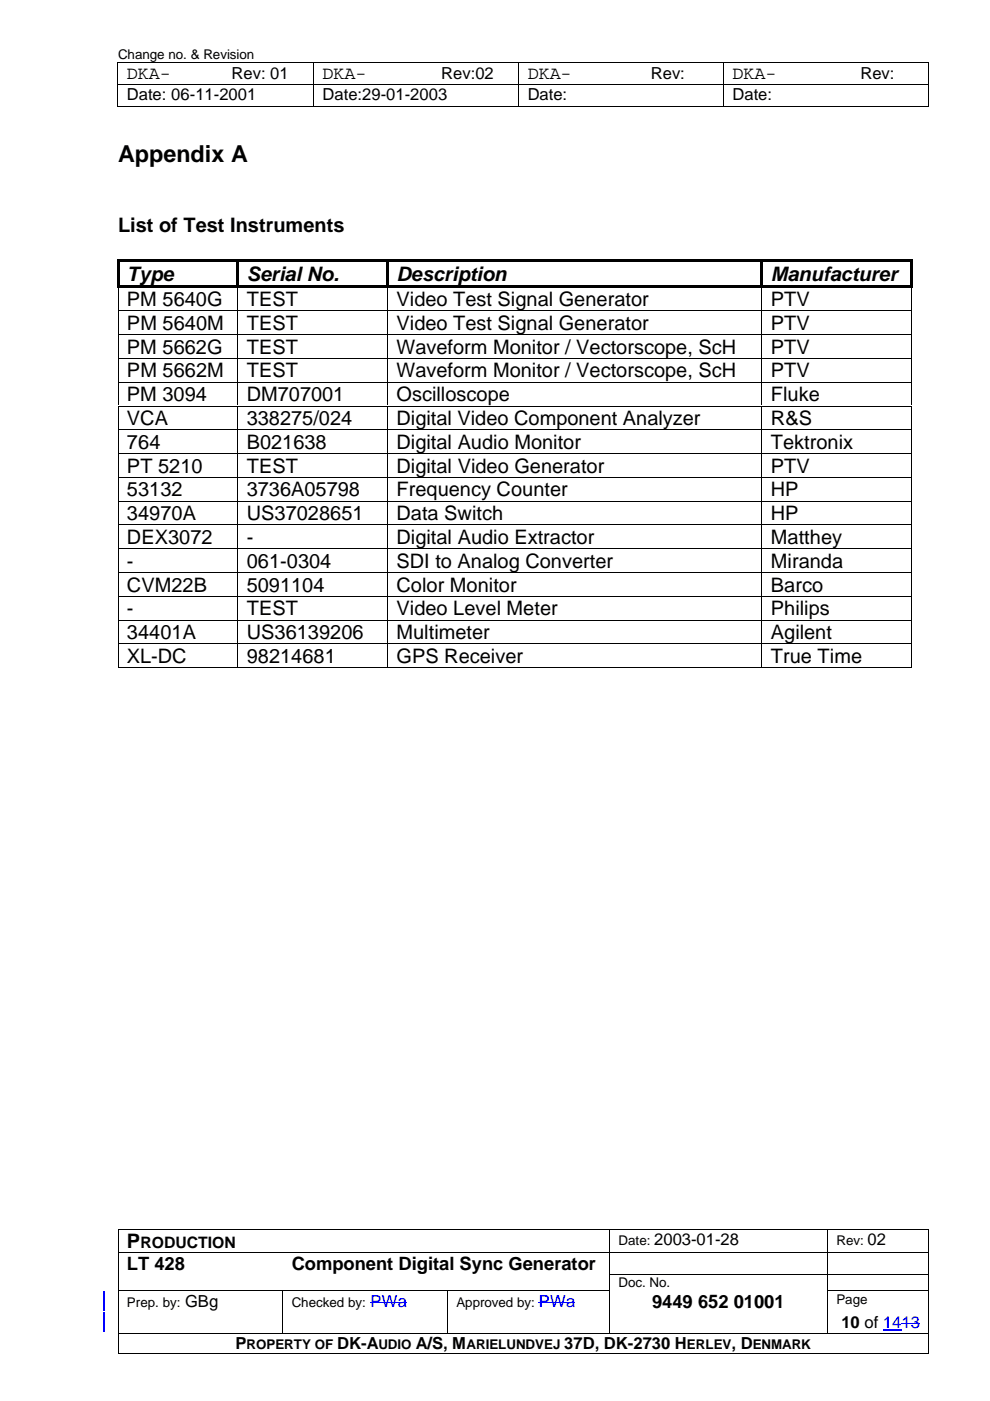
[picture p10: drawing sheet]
<svg xmlns="http://www.w3.org/2000/svg" width="210mm" height="297mm" viewBox="0 0 210 297" stroke-linecap="round" stroke-linejoin="round" font-family="sans-serif">
<defs><g id="words">
<text font-size="5" x="25" y="34.4">Appendix A</text>
<g font-size="4.2">
<text x="25" y="49.2">List of Test Instruments</text>
<text x="26.9" y="59.5">Type</text>
<text x="52.3" y="59.5">Serial No.</text>
<text x="84.1" y="59.5">Description</text>
<text x="163.4" y="59.5">Manufacturer</text>
<text x="26.9" y="64.9">PM 5640G</text>
<text x="52.3" y="64.9">TEST</text>
<text x="84.1" y="64.9">Video Test Signal Generator</text>
<text x="163.4" y="64.9">PTV</text>
<text x="26.9" y="69.9">PM 5640M</text>
<text x="52.3" y="69.9">TEST</text>
<text x="84.1" y="69.9">Video Test Signal Generator</text>
<text x="163.4" y="69.9">PTV</text>
<text x="26.9" y="75">PM 5662G</text>
<text x="52.3" y="75">TEST</text>
<text x="84.1" y="75">Waveform Monitor / Vectorscope, ScH</text>
<text x="163.4" y="75">PTV</text>
<text x="26.9" y="80">PM 5662M</text>
<text x="52.3" y="80">TEST</text>
<text x="84.1" y="80">Waveform Monitor / Vectorscope, ScH</text>
<text x="163.4" y="80">PTV</text>
<text x="26.9" y="85">PM 3094</text>
<text x="52.3" y="85">DM707001</text>
<text x="84.1" y="85">Oscilloscope</text>
<text x="163.4" y="85">Fluke</text>
<text x="26.9" y="90.1">VCA</text>
<text x="26.9" y="95.2">764</text>
<text x="52.3" y="90.1">338275/024</text>
<text x="52.3" y="95.2">B021638</text>
<text x="84.1" y="90.1">Digital Video Component Analyzer</text>
<text x="84.1" y="95.2">Digital Audio Monitor</text>
<text x="163.4" y="90.1">R&amp;S</text>
<text x="163.4" y="95.2">Tektronix</text>
<text x="26.9" y="100.2">PT 5210</text>
<text x="52.3" y="100.2">TEST</text>
<text x="84.1" y="100.2">Digital Video Generator</text>
<text x="163.4" y="100.2">PTV</text>
<text x="26.9" y="105.2">53132</text>
<text x="52.3" y="105.2">3736A05798</text>
<text x="84.1" y="105.2">Frequency Counter</text>
<text x="163.4" y="105.2">HP</text>
<text x="26.9" y="110.3">34970A</text>
<text x="52.3" y="110.3">US37028651</text>
<text x="84.1" y="110.3">Data Switch</text>
<text x="163.4" y="110.3">HP</text>
<text x="26.9" y="115.3">DEX3072</text>
<text x="52.3" y="115.3">-</text>
<text x="84.1" y="115.3">Digital Audio Extractor</text>
<text x="163.4" y="115.3">Matthey</text>
<text x="26.9" y="120.3">-</text>
<text x="26.9" y="125.4">CVM22B</text>
<text x="52.3" y="120.3">061-0304</text>
<text x="52.3" y="125.4">5091104</text>
<text x="84.1" y="120.3">SDI to Analog Converter</text>
<text x="84.1" y="125.4">Color Monitor</text>
<text x="163.4" y="120.3">Miranda</text>
<text x="163.4" y="125.4">Barco</text>
<text x="26.9" y="130.5">-</text>
<text x="52.3" y="130.5">TEST</text>
<text x="84.1" y="130.5">Video Level Meter</text>
<text x="163.4" y="130.5">Philips</text>
<text x="26.9" y="135.5">34401A</text>
<text x="52.3" y="135.5">US36139206</text>
<text x="84.1" y="135.5">Multimeter</text>
<text x="163.4" y="135.5">Agilent</text>
<text x="26.9" y="140.5">XL-DC</text>
<text x="52.3" y="140.5">98214681</text>
<text x="84.1" y="140.5">GPS Receiver</text>
<text x="163.4" y="140.5">True Time</text>
<text x="26.9" y="264.6">P</text>
</g>
<g font-size="3.9">
<text x="26.9" y="16.7">DKA-</text>
<text x="68.4" y="16.7">DKA-</text>
<text x="111.9" y="16.7">DKA-</text>
<text x="155.3" y="16.7">DKA-</text>
<text x="26.9" y="269.3">LT 428</text>
<text x="61.8" y="269.3">Component Digital Sync Generator</text>
<text x="138.3" y="277.4">9449 652 01001</text>
</g>
<g font-size="3.5">
<text x="49.1" y="16.7">Rev: 01</text>
<text x="93.6" y="16.7">Rev:02</text>
<text x="138" y="16.7">Rev:</text>
<text x="182.5" y="16.7">Rev:</text>
<text x="26.9" y="21.3">Date: 06-11-2001</text>
<text x="68.4" y="21.3">Date:29-01-2003</text>
<text x="111.9" y="21.3">Date:</text>
<text x="155.3" y="21.3">Date:</text>
<text x="138.7" y="264">2003-01-28</text>
<text x="183.9" y="264">02</text>
<text x="39.2" y="277.1">GBg</text>
<text x="178.4" y="281.5">10 of 1413</text>
<text x="50" y="286.1">P</text>
<text x="71.5" y="286.1">DK-A</text>
<text x="88.1" y="286.1">A/S, M</text>
<text x="119.6" y="286.1">37D, DK-2730 H</text>
<text x="155.1" y="286.1">, D</text>
</g>
<g font-size="3.5" fill="#00f">
<text x="78.6" y="277.1">PWa</text>
<text x="114.2" y="277.1">PWa</text>
</g>
<text font-size="3.3" x="29.8" y="264.6">RODUCTION</text>
<g font-size="2.8">
<text x="25" y="12.6">Change no. &amp; Revision</text>
<text x="131.1" y="264">Date:</text>
<text x="177.3" y="264">Rev:</text>
<text x="131.1" y="273">Doc. No.</text>
<text x="26.9" y="277.1">Prep. by:</text>
<text x="61.8" y="277.1">Checked by:</text>
<text x="96.8" y="277.1">Approved by:</text>
<text x="177.3" y="276.4">Page</text>
<text x="52.3" y="286.1">ROPERTY OF</text>
<text x="80.2" y="286.1">UDIO</text>
<text x="98.9" y="286.1">ARIELUNDVEJ</text>
<text x="145.6" y="286.1">ERLEV</text>
<text x="159.6" y="286.1">ENMARK</text>
</g>
</g></defs>
<g fill="#000">
<path d="M24.9 13.2h.2v.2h-.2zM24.9 17.8h.2v.2h-.2zM47.1 13.2h.1v.2h-.1zM47.1 17.8h.1v.2h-.1zM66.4 13.2h.2v.2h-.2zM66.4 17.8h.2v.2h-.2zM91.5 13.2h.2v.2h-.2zM91.5 17.8h.2v.2h-.2zM109.9 13.2h.2v.2h-.2zM109.9 17.8h.2v.2h-.2zM136 13.2h.1v.2h-.1zM136 17.8h.1v.2h-.1z"/>
<path d="M153.3 13.2h.2v.2h-.2zM153.3 17.8h.2v.2h-.2zM180.4 13.2h.2v.2h-.2zM180.4 17.8h.2v.2h-.2zM196.8 13.2h.2v.2h-.2zM196.8 17.8h.2v.2h-.2zM24.9 22.5h.2v.1h-.2zM66.4 22.5h.2v.1h-.2zM109.9 22.5h.2v.1h-.2zM153.3 22.5h.2v.1h-.2zM196.8 22.5h.2v.1h-.2zM24.8 55h.5v.6h-.5z"/>
<path d="M24.8 55h.5v.5h-.5zM25.3 55h24.9v.5h-24.9zM50.2 55.5l.5 .1zM50.2 55h.5v.5h-.5zM50.7 55h31.2v.5h-31.2zM81.9 55.5l.5 .1zM81.9 55h.5v.5h-.5zM82.4 55h78.9v.5h-78.9zM161.3 55.5l.5 .1zM161.3 55h.5v.5h-.5zM161.8 55h31.2v.5h-31.2zM193 55h.5v.6h-.5z"/>
<path d="M193 55h.5v.5h-.5zM24.8 55.6h.5v4.8h-.5zM24.8 60.4h.5v.5h-.5zM24.9 60.9h.2zM24.9 65.8h.2v.2h-.2zM24.9 70.9h.2v.1h-.2zM24.9 75.9h.2v.2h-.2zM25.3 60.4h.5v.5h-.5zM25.8 60.4h24.4v.5h-24.4zM50.2 55.6h.5v4.8h-.5zM50.2 60.4h.5v.5h-.5zM50.3 60.9h.2z"/>
<path d="M50.3 65.8h.2v.2h-.2zM50.3 70.9h.2v.1h-.2zM50.3 75.9h.2v.2h-.2zM50.7 60.4h.5v.5h-.5zM51.2 60.4h30.7v.5h-30.7zM81.9 55.6h.5v4.8h-.5zM81.9 60.4h.5v.5h-.5zM82.1 60.9h.2zM82.1 65.8h.2v.2h-.2zM82.1 70.9h.2v.1h-.2zM82.1 75.9h.2v.2h-.2zM82.4 60.4h.5v.5h-.5z"/>
<path d="M82.9 60.4h78.4v.5h-78.4zM161.3 55.6h.5v4.8h-.5zM161.3 60.4h.5v.5h-.5zM161.5 60.9h.1zM161.5 65.8h.1v.2h-.1zM161.5 70.9h.1v.1h-.1zM161.5 75.9h.1v.2h-.1zM161.8 60.4h.5v.5h-.5zM162.3 60.4h30.7v.5h-30.7zM193 55.6h.5v4.8h-.5zM193 60.4h.5v.5h-.5zM193.2 60.9h.2z"/>
<path d="M193.2 65.8h.2v.2h-.2zM193.2 70.9h.2v.1h-.2zM193.2 75.9h.2v.2h-.2zM24.9 80.9h.2v.2h-.2zM24.9 86h.2v.2h-.2zM24.9 91h.2v.2h-.2zM24.9 96.1h.2v.2h-.2zM50.3 80.9h.2v.2h-.2zM50.3 86h.2v.2h-.2zM50.3 91h.2v.2h-.2zM50.3 96.1h.2v.2h-.2zM82.1 80.9h.2v.2h-.2z"/>
<path d="M82.1 86h.2v.2h-.2zM82.1 91h.2v.2h-.2zM82.1 96.1h.2v.2h-.2zM161.5 80.9h.1v.2h-.1zM161.5 86h.1v.2h-.1zM161.5 91h.1v.2h-.1zM161.5 96.1h.1v.2h-.1zM193.2 80.9h.2v.2h-.2zM193.2 86h.2v.2h-.2zM193.2 91h.2v.2h-.2zM193.2 96.1h.2v.2h-.2zM24.9 101.1h.2v.2h-.2z"/>
<path d="M24.9 106.2h.2v.1h-.2zM24.9 111.2h.2v.2h-.2zM24.9 116.2h.2v.2h-.2zM50.3 101.1h.2v.2h-.2zM50.3 106.2h.2v.1h-.2zM50.3 111.2h.2v.2h-.2zM50.3 116.2h.2v.2h-.2zM82.1 101.1h.2v.2h-.2zM82.1 106.2h.2v.1h-.2zM82.1 111.2h.2v.2h-.2zM82.1 116.2h.2v.2h-.2zM161.5 101.1h.1v.2h-.1z"/>
<path d="M161.5 106.2h.1v.1h-.1zM161.5 111.2h.1v.2h-.1zM161.5 116.2h.1v.2h-.1zM193.2 101.1h.2v.2h-.2zM193.2 106.2h.2v.1h-.2zM193.2 111.2h.2v.2h-.2zM193.2 116.2h.2v.2h-.2zM24.9 121.3h.2v.2h-.2zM24.9 126.4h.2v.1h-.2zM24.9 131.4h.2v.2h-.2zM24.9 136.4h.2v.2h-.2zM50.3 121.3h.2v.2h-.2z"/>
<path d="M50.3 126.4h.2v.1h-.2zM50.3 131.4h.2v.2h-.2zM50.3 136.4h.2v.2h-.2zM82.1 121.3h.2v.2h-.2zM82.1 126.4h.2v.1h-.2zM82.1 131.4h.2v.2h-.2zM82.1 136.4h.2v.2h-.2zM161.5 121.3h.1v.2h-.1zM161.5 126.4h.1v.1h-.1zM161.5 131.4h.1v.2h-.1zM161.5 136.4h.1v.2h-.1zM193.2 121.3h.2v.2h-.2z"/>
<path d="M193.2 126.4h.2v.1h-.2zM193.2 131.4h.2v.2h-.2zM193.2 136.4h.2v.2h-.2zM24.9 141.5h.2v.1h-.2zM50.3 141.5h.2v.1h-.2zM82.1 141.5h.2v.1h-.2zM161.5 141.5h.1v.1h-.1zM193.2 141.5h.2v.1h-.2zM24.9 260.5h.2v.2h-.2zM24.9 265.5h.2v.2h-.2zM24.9 270.2h.2v.2h-.2zM24.9 273.6h.2v.2h-.2z"/>
<path d="M59.8 265.5h.2v.2h-.2zM59.8 273.6h.2v.2h-.2zM59.9 273.6h.1v.2h-.1zM94.8 273.6h.2v.2h-.2zM129.2 260.5h.1v.2h-.1zM129.2 265.5h.1v.2h-.1zM129.2 270.2h.1v.2h-.1zM129.2 273.6h.1v.2h-.1zM175.3 260.5h.2v.2h-.2zM175.3 265.5h.2v.2h-.2zM175.3 270.2h.2v.2h-.2zM175.3 273.6h.2v.2h-.2z"/>
<path d="M196.8 260.5h.2v.2h-.2zM196.8 265.5h.2v.2h-.2zM196.8 270.2h.2v.2h-.2zM196.8 273.6h.2v.2h-.2zM24.9 282.7h.2v.2h-.2zM24.9 286.9h.2v.2h-.2zM59.9 282.7h.1v.2h-.1zM94.8 282.7h.2v.2h-.2zM129.2 282.7h.1v.2h-.1zM175.3 282.7h.2v.2h-.2zM196.8 282.7h.2v.2h-.2zM196.8 286.9h.2v.2h-.2z"/>
</g>
<g fill="none" stroke="#000" stroke-width=".21">
<path d="M25 13.4v4.4M25 18v4.5M25.1 13.3h22M25.1 17.9h22M47.2 13.3h19.2M47.2 17.9h19.2M66.5 13.4v4.4M66.5 18v4.5M66.6 13.3h24.9M66.6 17.9h24.9M91.7 13.3h18.2M91.7 17.9h18.2"/>
<path d="M110 13.4v4.4M110 18v4.5M110.1 13.3h25.9M110.1 17.9h25.9M136.1 13.3h17.2M136.1 17.9h17.2M153.4 13.4v4.4M153.4 18v4.5M153.5 13.3h26.9M153.5 17.9h26.9M180.6 13.3h16.2M180.6 17.9h16.2"/>
<path d="M196.9 13.4v4.4M196.9 18v4.5M25.1 22.5h41.3M66.6 22.5h43.3M110.1 22.5h43.2M153.5 22.5h43.3M25 60.9v4.9M25 66v4.9M25 71v4.9M25 76.1v4.8M25.1 65.9h25.2M25.1 70.9h25.2"/>
<path d="M25.1 76h25.2M50.4 60.9v4.9M50.4 66v4.9M50.4 71v4.9M50.4 76.1v4.8M50.5 65.9h31.6M50.5 70.9h31.6M50.5 76h31.6M82.2 60.9v4.9M82.2 66v4.9M82.2 71v4.9M82.2 76.1v4.8"/>
<path d="M82.3 65.9h79.2M82.3 70.9h79.2M82.3 76h79.2M161.5 60.9v4.9M161.5 66v4.9M161.5 71v4.9M161.5 76.1v4.8M161.6 65.9h31.6M161.6 70.9h31.6M161.6 76h31.6M193.3 60.9v4.9M193.3 66v4.9"/>
<path d="M193.3 71v4.9M193.3 76.1v4.8M25 81.1v4.9M25 86.2v4.8M25 91.2v4.9M25 96.3v4.8M25.1 81h25.2M25.1 86.1h25.2M25.1 91.1h25.2M25.1 96.2h25.2M50.4 81.1v4.9M50.4 86.2v4.8"/>
<path d="M50.4 91.2v4.9M50.4 96.3v4.8M50.5 81h31.6M50.5 86.1h31.6M50.5 91.1h31.6M50.5 96.2h31.6M82.2 81.1v4.9M82.2 86.2v4.8M82.2 91.2v4.9M82.2 96.3v4.8M82.3 81h79.2M82.3 86.1h79.2"/>
<path d="M82.3 91.1h79.2M82.3 96.2h79.2M161.5 81.1v4.9M161.5 86.2v4.8M161.5 91.2v4.9M161.5 96.3v4.8M161.6 81h31.6M161.6 86.1h31.6M161.6 91.1h31.6M161.6 96.2h31.6M193.3 81.1v4.9M193.3 86.2v4.8"/>
<path d="M193.3 91.2v4.9M193.3 96.3v4.8M25 101.3v4.9M25 106.3v4.9M25 111.4v4.8M25 116.4v4.9M25.1 101.2h25.2M25.1 106.2h25.2M25.1 111.3h25.2M25.1 116.3h25.2M50.4 101.3v4.9M50.4 106.3v4.9"/>
<path d="M50.4 111.4v4.8M50.4 116.4v4.9M50.5 101.2h31.6M50.5 106.2h31.6M50.5 111.3h31.6M50.5 116.3h31.6M82.2 101.3v4.9M82.2 106.3v4.9M82.2 111.4v4.8M82.2 116.4v4.9M82.3 101.2h79.2M82.3 106.2h79.2"/>
<path d="M82.3 111.3h79.2M82.3 116.3h79.2M161.5 101.3v4.9M161.5 106.3v4.9M161.5 111.4v4.8M161.5 116.4v4.9M161.6 101.2h31.6M161.6 106.2h31.6M161.6 111.3h31.6M161.6 116.3h31.6M193.3 101.3v4.9M193.3 106.3v4.9"/>
<path d="M193.3 111.4v4.8M193.3 116.4v4.9M25 121.5v4.9M25 126.5v4.9M25 131.6v4.8M25 136.6v4.9M25.1 121.4h25.2M25.1 126.4h25.2M25.1 131.5h25.2M25.1 136.5h25.2M50.4 121.5v4.9M50.4 126.5v4.9"/>
<path d="M50.4 131.6v4.8M50.4 136.6v4.9M50.5 121.4h31.6M50.5 126.4h31.6M50.5 131.5h31.6M50.5 136.5h31.6M82.2 121.5v4.9M82.2 126.5v4.9M82.2 131.6v4.8M82.2 136.6v4.9M82.3 121.4h79.2M82.3 126.4h79.2"/>
<path d="M82.3 131.5h79.2M82.3 136.5h79.2M161.5 121.5v4.9M161.5 126.5v4.9M161.5 131.6v4.8M161.5 136.6v4.9M161.6 121.4h31.6M161.6 126.4h31.6M161.6 131.5h31.6M161.6 136.5h31.6M193.3 121.5v4.9M193.3 126.5v4.9"/>
<path d="M193.3 131.6v4.8M193.3 136.6v4.9M25.1 141.5h25.2M50.5 141.5h31.6M82.3 141.5h79.2M161.6 141.5h31.6M25 260.7v4.8M25 265.7v4.5M25 270.4v3.2M25 273.8v8.9M25.1 260.6h104.1M25.1 265.6h34.7"/>
<path d="M25.1 273.7h34.7M59.9 273.8v8.9M60 265.6h69.2M60 273.7h34.8M94.9 273.8v8.9M95 273.7h34.2M129.2 260.7v4.8M129.2 265.7v4.5M129.2 270.4v3.2M129.2 273.8v8.9M129.3 260.6h46M129.3 265.6h46"/>
<path d="M129.3 270.3h46M175.4 260.7v4.8M175.4 265.7v4.5M175.4 270.4v3.2M175.4 273.8v8.9M175.5 260.6h21.3M175.5 265.6h21.3M175.5 270.3h21.3M175.5 273.7h21.3M196.9 260.7v4.8M196.9 265.7v4.5M196.9 270.4v3.2"/>
<path d="M196.9 273.8v8.9M25 282.9v4M25.1 282.8h34.8M25.1 287h171.7M60 282.8h34.8M95 282.8h34.2M129.3 282.8h46M175.5 282.8h21.3M196.9 282.9v4"/>
</g>
<path d="M78.6 276.3h7.6M114.2 276.3h7.7M191.1 280.7h3.9" fill="none" stroke="#00f" stroke-width=".21"/>
<path d="M22 273.8v4M22 278.2v4.1M187.2 282h3.9" fill="none" stroke="#00f" stroke-width=".25"/>
<use href="#words"/>
</svg>
